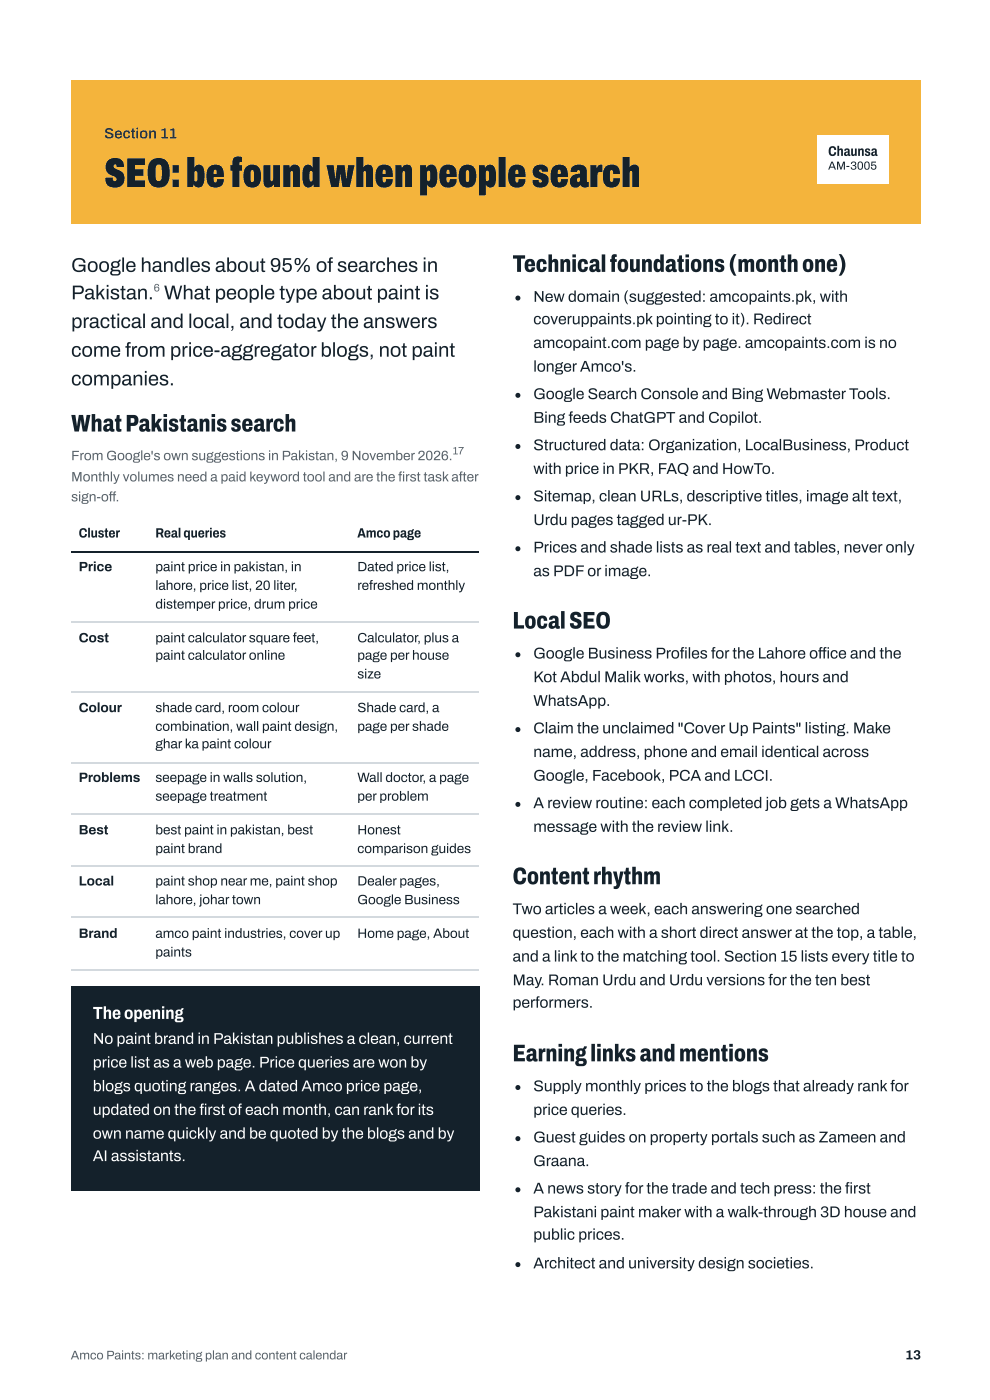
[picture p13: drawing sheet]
<svg xmlns="http://www.w3.org/2000/svg" width="210mm" height="297mm" viewBox="0 0 210 297" stroke-linecap="round" stroke-linejoin="round" font-family="sans-serif">
<defs><g id="words">
<text font-size="8.8" fill="#14212b" x="22.1" y="39.7">SEO:befoundwhenpeoplesearch</text>
<g font-size="5.1" fill="#14212b">
<text x="108.7" y="57.7">Technicalfoundations(monthone)</text>
<text x="15.1" y="91.5">WhatPakistanissearch</text>
<text x="108.7" y="133.4">LocalSEO</text>
<text x="108.7" y="187.6">Contentrhythm</text>
<text x="108.7" y="225.2">Earninglinksandmentions</text>
</g>
<g font-size="4.2" fill="#14212b">
<text x="15.1" y="57.7">Google handles about 95% of searches in</text>
<text x="15.1" y="63.5">Pakistan. What people type about paint is</text>
<text x="15.1" y="69.6">practical and local, and today the answers</text>
<text x="15.1" y="75.7">come from price-aggregator blogs, not paint</text>
<text x="15.1" y="81.8">companies.</text>
</g>
<text font-size="3.7" fill="#fff" x="19.7" y="216.2">Theopening</text>
<g font-size="3.3" fill="#14212b">
<text x="113.1" y="64">New domain (suggested: amcopaints.pk, with</text>
<text x="113.1" y="68.8">coveruppaints.pk pointing to it). Redirect</text>
<text x="113.1" y="73.8">amcopaint.com page by page. amcopaints.com is no</text>
<text x="113.1" y="78.8">longer Amco's.</text>
<text x="113.1" y="84.7">Google Search Console and Bing Webmaster Tools.</text>
<text x="113.1" y="89.7">Bing feeds ChatGPT and Copilot.</text>
<text x="113.1" y="95.5">Structured data: Organization, LocalBusiness, Product</text>
<text x="113.1" y="100.5">with price in PKR, FAQ and HowTo.</text>
<text x="113.1" y="106.4">Sitemap, clean URLs, descriptive titles, image alt text,</text>
<text x="113.1" y="111.4">Urdu pages tagged ur-PK.</text>
<text x="113.1" y="117.2">Prices and shade lists as real text and tables, never only</text>
<text x="113.1" y="122.2">as PDF or image.</text>
<text x="113.1" y="139.7">Google Business Profles for the Lahore ofce and the</text>
<text x="144.1" y="139.7">i</text>
<text x="173.4" y="139.7">f</text>
<text x="173.4" y="139.7">i</text>
<text x="113.1" y="144.7">Kot Abdul Malik works, with photos, hours and</text>
<text x="113.1" y="149.8">WhatsApp.</text>
<text x="113.1" y="155.6">Claim the unclaimed &quot;Cover Up Paints&quot; listing. Make</text>
<text x="113.1" y="160.6">name, address, phone and email identical across</text>
<text x="113.1" y="165.6">Google, Facebook, PCA and LCCI.</text>
<text x="113.1" y="171.5">A review routine: each completed job gets a WhatsApp</text>
<text x="113.1" y="176.5">message with the review link.</text>
<text x="108.7" y="193.9">Two articles a week, each answering one searched</text>
<text x="108.7" y="199">question, each with a short direct answer at the top, a table,</text>
<text x="108.7" y="204">and a link to the matching tool. Section 15 lists every title to</text>
<text x="108.7" y="209">May. Roman Urdu and Urdu versions for the ten best</text>
<text x="108.7" y="213.8">performers.</text>
<text x="113.1" y="231.5">Supply monthly prices to the blogs that already rank for</text>
<text x="113.1" y="236.5">price queries.</text>
<text x="113.1" y="242.4">Guest guides on property portals such as Zameen and</text>
<text x="113.1" y="247.4">Graana.</text>
<text x="113.1" y="253.2">A news story for the trade and tech press: the frst</text>
<text x="179.2" y="253.2">i</text>
<text x="113.1" y="258.2">Pakistani paint maker with a walk-through 3D house and</text>
<text x="113.1" y="263">public prices.</text>
<text x="113.1" y="269.1">Architect and university design societies.</text>
</g>
<g font-size="3.3" fill="#fff">
<text x="19.7" y="221.5">No paint brand in Pakistan publishes a clean, current</text>
<text x="19.7" y="226.5">price list as a web page. Price queries are won by</text>
<text x="19.7" y="231.5">blogs quoting ranges. A dated Amco price page,</text>
<text x="19.7" y="236.5">updated on the frst of each month, can rank for its</text>
<text x="42.3" y="236.5">i</text>
<text x="19.7" y="241.6">own name quickly and be quoted by the blogs and by</text>
<text x="19.7" y="246.3">AI assistants.</text>
</g>
<text font-size="3.2" fill="#14212b" x="22.1" y="29.4">Section 11</text>
<text font-size="3" fill="#14212b" x="175.6" y="33.1">Chaunsa</text>
<g font-size="2.9" fill="#55626d">
<text x="15.1" y="97.6">From Google's own suggestions in Pakistan, 9 November 2026.</text>
<text x="15.1" y="102.1">Monthly volumes need a paid keyword tool and are the frst task after</text>
<text x="15.1" y="106.4">sign-of.</text>
<text x="23.1" y="106.4">f</text>
<text x="84.4" y="102.1">i</text>
</g>
<g font-size="2.9" fill="#14212b">
<text x="16.7" y="114">Cluster</text>
<text x="32.9" y="114">Realqueries</text>
<text x="75.8" y="114">Amcopage</text>
<text x="16.7" y="121.2">Price</text>
<text x="32.9" y="121.2">paint price in pakistan, in</text>
<text x="32.9" y="125.1">lahore, price list, 20 liter,</text>
<text x="75.8" y="121.2">Dated price list,</text>
<text x="75.8" y="125.1">refreshed monthly</text>
<text x="32.9" y="129.1">distemper price, drum price</text>
<text x="16.7" y="136.3">Cost</text>
<text x="32.9" y="136.3">paint calculator square feet,</text>
<text x="75.8" y="136.3">Calculator, plus a</text>
<text x="32.9" y="140">paint calculator online</text>
<text x="75.8" y="140">page per house</text>
<text x="75.8" y="143.9">size</text>
<text x="16.7" y="151.1">Colour</text>
<text x="32.9" y="151.1">shade card, room colour</text>
<text x="32.9" y="155">combination, wall paint design,</text>
<text x="75.8" y="151.1">Shade card, a</text>
<text x="75.8" y="155">page per shade</text>
<text x="32.9" y="158.8">ghar ka paint colour</text>
<text x="16.7" y="165.9">Problems</text>
<text x="32.9" y="165.9">seepage in walls solution,</text>
<text x="75.8" y="165.9">Wall doctor, a page</text>
<text x="32.9" y="169.9">seepage treatment</text>
<text x="75.8" y="169.9">per problem</text>
<text x="16.7" y="177">Best</text>
<text x="32.9" y="177">best paint in pakistan, best</text>
<text x="75.8" y="177">Honest</text>
<text x="32.9" y="181">paint brand</text>
<text x="75.8" y="181">comparison guides</text>
<text x="16.7" y="187.9">Local</text>
<text x="32.9" y="187.9">paint shop near me, paint shop</text>
<text x="32.9" y="191.8">lahore, johar town</text>
<text x="75.8" y="187.9">Dealer pages,</text>
<text x="75.8" y="191.8">Google Business</text>
<text x="16.7" y="199">Brand</text>
<text x="32.9" y="199">amco paint industries, cover up</text>
<text x="32.9" y="202.9">paints</text>
<text x="75.8" y="199">Home page, About</text>
</g>
<text font-size="2.8" fill="#14212b" x="191.9" y="288.4">13</text>
<text font-size="2.6" fill="#55626d" x="15" y="288.4">Amco Paints: marketing plan and content calendar</text>
<text font-size="2.5" fill="#14212b" x="175.6" y="36">AM-3005</text>
<g font-size="2.3" fill="#55626d">
<text x="32.6" y="61.8">6</text>
<text x="95.9" y="96.4">17</text>
</g>
</g></defs>
<path d="M15.1 16.9h180v30.5h-180z" fill="#f4b43c"/>
<path d="M173.3 28.6h15.1v10.3h-15.1z" fill="#fff"/>
<path d="M15.1 117.1h86.5" fill="none" stroke="#14212b" stroke-width=".26"/>
<path d="M15.1 131.9h86.5M15.1 146.7h86.5M15.1 161.8h86.5M15.1 172.6h86.5M15.1 183.8h86.5M15.1 194.6h86.5M15.1 205.7h86.5" fill="none" stroke="#d3d9de" stroke-width=".26"/>
<g fill="#14212b">
<path d="M15.1 209.3h86.5v43.4h-86.5z"/>
<circle cx="109.8" cy="63.2" r=".53"/>
<circle cx="109.8" cy="83.9" r=".53"/>
<circle cx="109.8" cy="94.7" r=".53"/>
<circle cx="109.8" cy="105.6" r=".53"/>
<circle cx="109.8" cy="116.4" r=".53"/>
<circle cx="109.8" cy="138.9" r=".53"/>
<circle cx="109.8" cy="154.8" r=".53"/>
<circle cx="109.8" cy="170.7" r=".53"/>
<circle cx="109.8" cy="230.7" r=".53"/>
<circle cx="109.8" cy="241.6" r=".53"/>
<circle cx="109.8" cy="252.4" r=".53"/>
<circle cx="109.8" cy="268.3" r=".53"/>
</g>
<use href="#words"/>
</svg>
